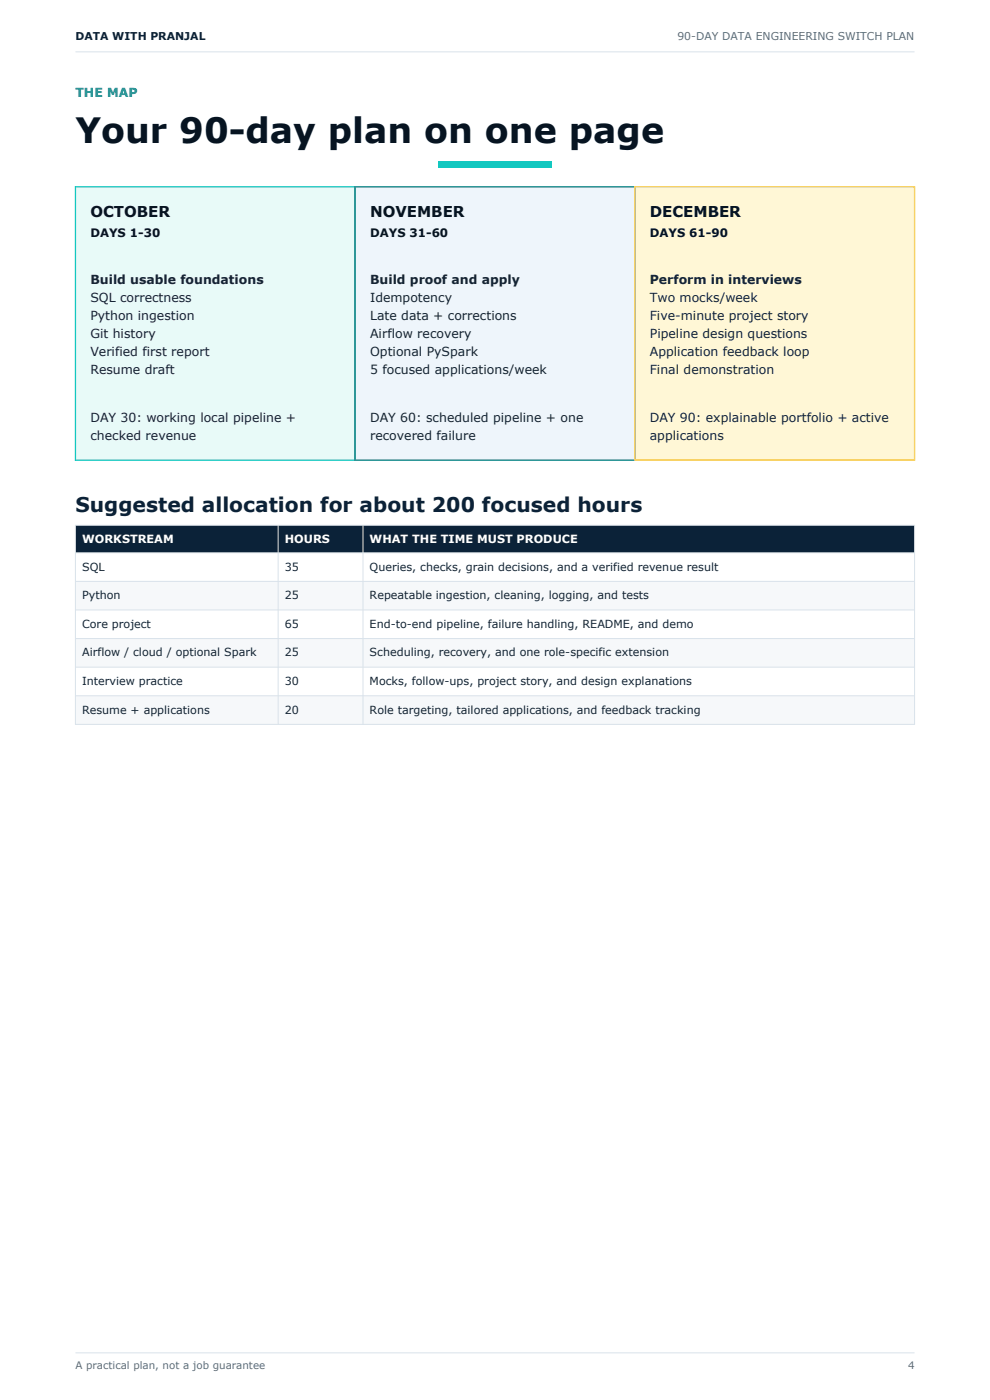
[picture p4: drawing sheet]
<svg xmlns="http://www.w3.org/2000/svg" width="210mm" height="297mm" viewBox="0 0 210 297" stroke-linecap="round" stroke-linejoin="round" font-family="sans-serif">
<defs><g id="words">
<text font-size="7.4" fill="#071421" x="16" y="30.3">Your 90-day plan on one page</text>
<text font-size="4.3" fill="#0b2238" x="16" y="108.7">Suggested allocation for about 200 focused hours</text>
<g font-size="3.2" fill="#071421">
<text x="19.2" y="46">OCTOBER</text>
<text x="78.5" y="46">NOVEMBER</text>
<text x="137.8" y="46">DECEMBER</text>
</g>
<text font-size="2.6" fill="#087f80" x="16" y="20.6">THE MAP</text>
<g font-size="2.6" fill="#142334">
<text x="19.2" y="60.3">Build usable foundations</text>
<text x="19.2" y="64.1">SQL correctness</text>
<text x="78.5" y="60.3">Build proof and apply</text>
<text x="78.5" y="64.1">Idempotency</text>
<text x="137.8" y="60.3">Perform in interviews</text>
<text x="137.8" y="64.1">Two mocks/week</text>
<text x="19.2" y="67.9">Python ingestion</text>
<text x="19.2" y="71.7">Git history</text>
<text x="78.5" y="67.9">Late data + corrections</text>
<text x="78.5" y="71.7">Airflow recovery</text>
<text x="137.8" y="67.9">Five-minute project story</text>
<text x="137.8" y="71.7">Pipeline design questions</text>
<text x="19.2" y="75.5">Verified first report</text>
<text x="78.5" y="75.5">Optional PySpark</text>
<text x="137.8" y="75.5">Application feedback loop</text>
<text x="19.2" y="79.3">Resume draft</text>
<text x="78.5" y="79.3">5 focused applications/week</text>
<text x="137.8" y="79.3">Final demonstration</text>
<text x="19.2" y="89.5">DAY 30: working local pipeline +</text>
<text x="78.5" y="89.5">DAY 60: scheduled pipeline + one</text>
<text x="137.8" y="89.5">DAY 90: explainable portfolio + active</text>
<text x="19.2" y="93.3">checked revenue</text>
<text x="78.5" y="93.3">recovered failure</text>
<text x="137.8" y="93.3">applications</text>
</g>
<g font-size="2.5" fill="#071421">
<text x="19.2" y="50.2">DAYS 1-30</text>
<text x="78.5" y="50.2">DAYS 31-60</text>
<text x="137.8" y="50.2">DAYS 61-90</text>
</g>
<g font-size="2.4" fill="#fff">
<text x="17.4" y="115.3">WORKSTREAM</text>
<text x="60.4" y="115.3">HOURS</text>
<text x="78.4" y="115.3">WHAT THE TIME MUST PRODUCE</text>
</g>
<g font-size="2.4" fill="#142334">
<text x="17.4" y="121">SQL</text>
<text x="60.4" y="121">35</text>
<text x="78.4" y="121">Queries, checks, grain decisions, and a verified revenue result</text>
<text x="17.4" y="127.1">Python</text>
<text x="60.4" y="127.1">25</text>
<text x="78.4" y="127.1">Repeatable ingestion, cleaning, logging, and tests</text>
<text x="17.4" y="133.2">Core project</text>
<text x="60.4" y="133.2">65</text>
<text x="78.4" y="133.2">End-to-end pipeline, failure handling, README, and demo</text>
<text x="17.4" y="139.2">Airflow / cloud / optional Spark</text>
<text x="60.4" y="139.2">25</text>
<text x="78.4" y="139.2">Scheduling, recovery, and one role-specific extension</text>
<text x="17.4" y="145.3">Interview practice</text>
<text x="60.4" y="145.3">30</text>
<text x="78.4" y="145.3">Mocks, follow-ups, project story, and design explanations</text>
<text x="17.4" y="151.4">Resume + applications</text>
<text x="60.4" y="151.4">20</text>
<text x="78.4" y="151.4">Role targeting, tailored applications, and feedback tracking</text>
</g>
<text font-size="2.3" fill="#0b2238" x="16" y="8.5">DATA WITH PRANJAL</text>
<text font-size="2.3" fill="#5c6b7a" x="143.7" y="8.5">90-DAY DATA ENGINEERING SWITCH PLAN</text>
<g font-size="2.2" fill="#5c6b7a">
<text x="16" y="290.5">A practical plan, not a job guarantee</text>
<text x="192.6" y="290.5">4</text>
</g>
</g></defs>
<path d="M16 11h178M16 287h178" fill="none" stroke="#d9e2ea" stroke-width=".21"/>
<path d="M93 34.2h24v1.4h-24z" fill-rule="evenodd" fill="#12c8c0"/>
<path d="M16 39.6h59.3v58h-59.3z" fill-rule="evenodd" fill="#e8faf8"/>
<path d="M75.3 39.6h59.4v58h-59.4z" fill-rule="evenodd" fill="#eef5fb"/>
<path d="M134.7 39.6h59.3v58h-59.3z" fill-rule="evenodd" fill="#fff7d6"/>
<path d="M16 39.6h59.3v58h-59.3z" fill="none" stroke="#12c8c0" stroke-width=".28"/>
<path d="M75.3 39.6h59.4v58h-59.4z" fill="none" stroke="#087f80" stroke-width=".28"/>
<path d="M134.7 39.6h59.3v58h-59.3z" fill="none" stroke="#f7c948" stroke-width=".28"/>
<path d="M16 111.4h178v5.9h-178z" fill-rule="evenodd" fill="#0b2238"/>
<path d="M16 117.3h178v6h-178z" fill-rule="evenodd" fill="#fff"/>
<path d="M16 123.3h178v6.1h-178z" fill-rule="evenodd" fill="#f6f8fa"/>
<path d="M16 129.4h178v6.1h-178z" fill-rule="evenodd" fill="#fff"/>
<path d="M16 135.5h178v6h-178z" fill-rule="evenodd" fill="#f6f8fa"/>
<path d="M16 141.5h178v6.1h-178z" fill-rule="evenodd" fill="#fff"/>
<path d="M16 147.6h178v6.1h-178z" fill-rule="evenodd" fill="#f6f8fa"/>
<path d="M16 111.4h178v42.3h-178zM16 117.3h178M59 111.4v42.3M77 111.4v42.3M16 123.3h178M16 129.4h178M16 135.5h178M16 141.5h178M16 147.6h178" fill="none" stroke="#d9e2ea" stroke-width=".21"/>
<use href="#words"/>
</svg>
